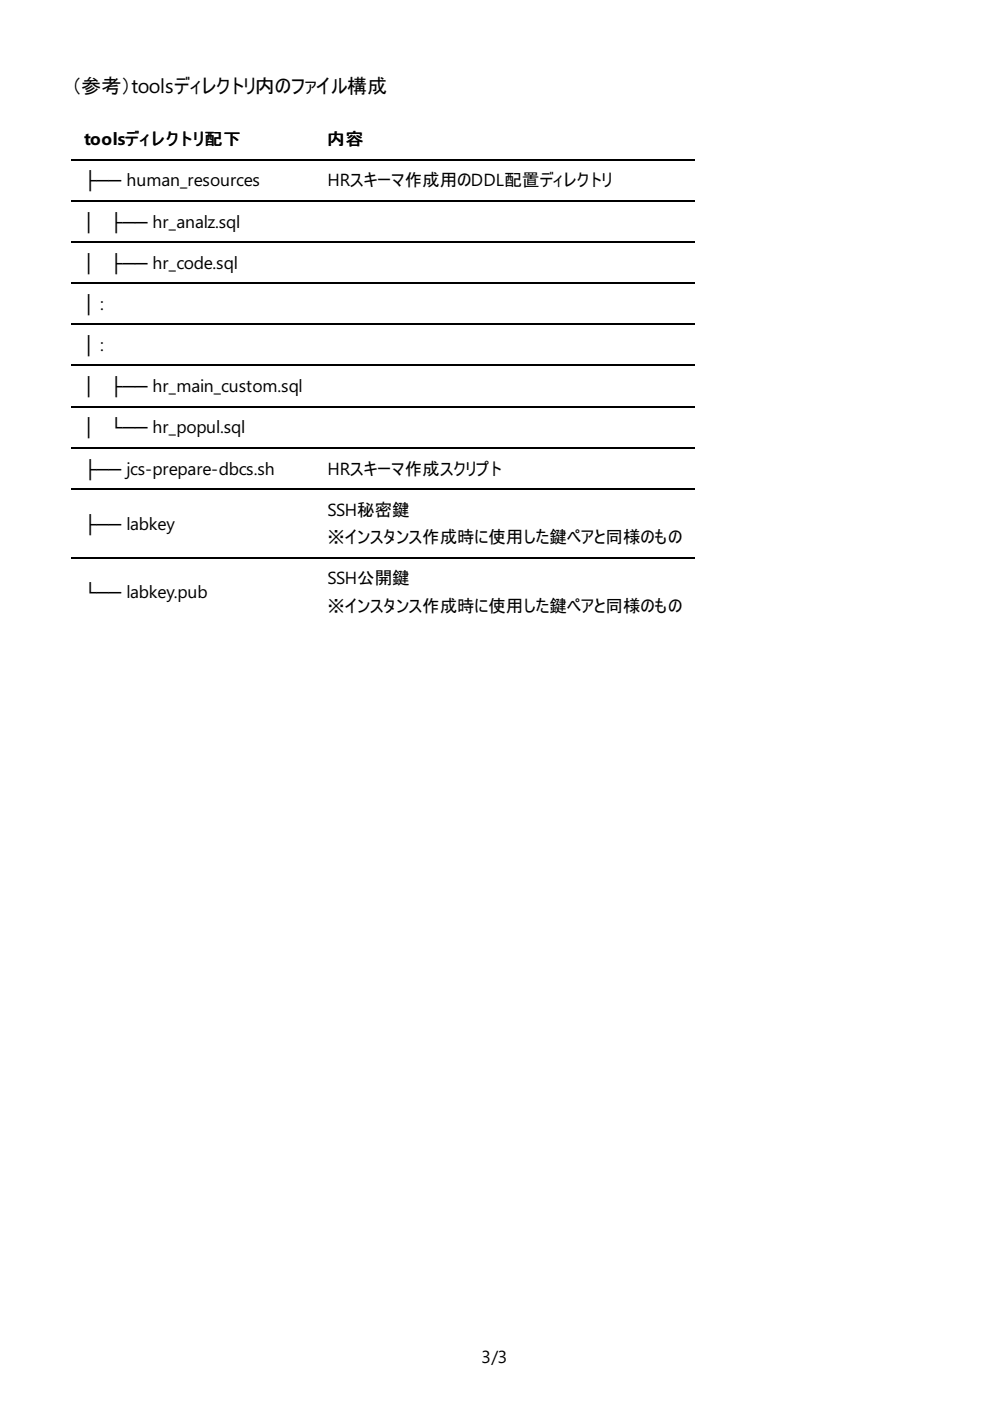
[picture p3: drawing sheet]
<svg xmlns="http://www.w3.org/2000/svg" width="210mm" height="297mm" viewBox="0 0 210 297" stroke-linecap="round" stroke-linejoin="round" font-family="sans-serif">
<defs><g id="words">
<text font-size="4.2" x="15.2" y="19.7">（参考）toolsディレクトリ内のファイル構成</text>
<g font-size="3.7">
<text x="17.8" y="30.8">toolsディレクトリ配下</text>
<text x="69.4" y="30.8">内容</text>
<text x="17.8" y="39.5">├── human_resources</text>
<text x="69.4" y="39.5">HRスキーマ作成用のDDL配置ディレクトリ</text>
<text x="17.8" y="48.2">│</text>
<text x="23.4" y="48.2">├── hr_analz.sql</text>
<text x="17.8" y="57">│</text>
<text x="23.4" y="57">├── hr_code.sql</text>
<text x="17.8" y="65.7">│ :</text>
<text x="17.8" y="74.4">│ :</text>
<text x="17.8" y="83.2">│</text>
<text x="23.4" y="83.2">├── hr_main_custom.sql</text>
<text x="17.8" y="91.9">│</text>
<text x="23.4" y="91.9">└── hr_popul.sql</text>
<text x="17.8" y="100.6">├── jcs-prepare-dbcs.sh</text>
<text x="69.4" y="100.6">HRスキーマ作成スクリプト</text>
<text x="17.8" y="112.3">├── labkey</text>
<text x="69.4" y="109.4">SSH秘密鍵</text>
<text x="69.4" y="115.2">※インスタンス作成時に使用した鍵ペアと同様のもの</text>
<text x="69.4" y="123.9">SSH公開鍵</text>
<text x="17.8" y="126.8">└── labkey.pub</text>
<text x="69.4" y="129.7">※インスタンス作成時に使用した鍵ペアと同様のもの</text>
<text x="102.1" y="289">3/3</text>
</g>
</g></defs>
<path d="M15.2 33.8h132M15.2 51.3h132M15.2 42.6h132M15.2 77.5h132M15.2 68.7h132M15.2 60h132M15.2 94.9h132M15.2 86.2h132M15.2 118.2h132M15.2 103.7h132" fill="none" stroke="#000" stroke-width=".26"/>
<use href="#words"/>
</svg>
